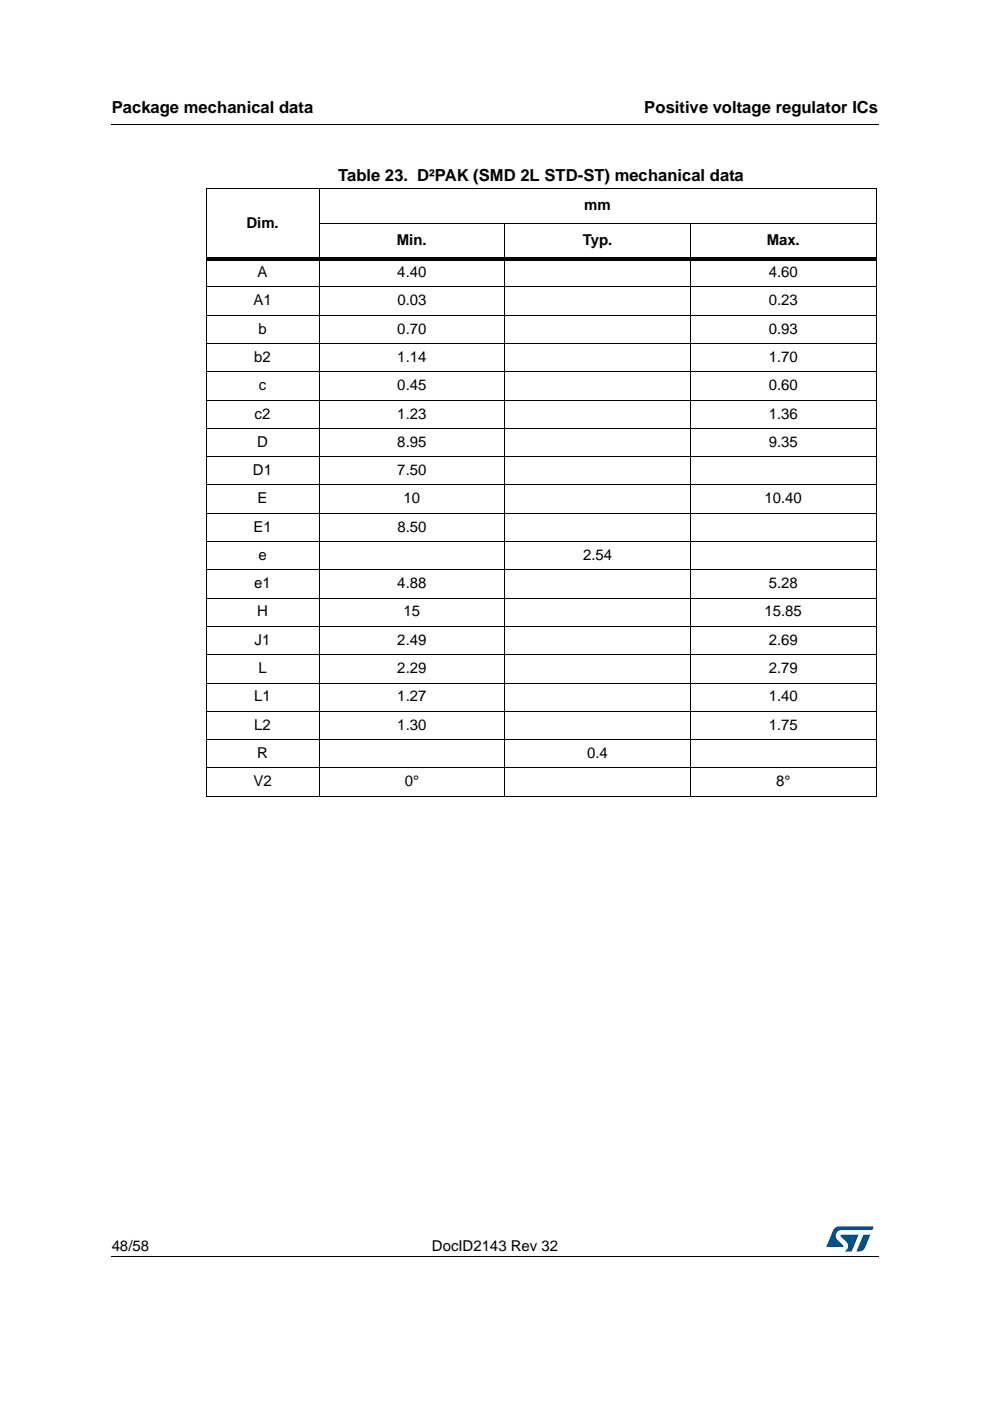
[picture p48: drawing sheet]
<svg xmlns="http://www.w3.org/2000/svg" width="210mm" height="297mm" viewBox="0 0 210 297" stroke-linecap="round" stroke-linejoin="round" font-family="sans-serif">
<defs><g id="words">
<g font-size="3.5">
<text x="23.7" y="23.9">Package mechanical data</text>
<text x="136.6" y="23.9">Positive voltage regulator ICs</text>
<text x="71.7" y="38.5">Table 23. D²PAK (SMD 2L STD-ST) mechanical data</text>
</g>
<g font-size="3.2">
<text x="123.9" y="44.6">mm</text>
<text x="52.2" y="48.3">Dim.</text>
<text x="84.2" y="52">Min.</text>
<text x="123.6" y="52">Typ.</text>
<text x="162.6" y="52">Max.</text>
<text x="54.6" y="58.7">A</text>
<text x="84.2" y="58.7">4.40</text>
<text x="163" y="58.7">4.60</text>
<text x="53.7" y="64.7">A1</text>
<text x="84.3" y="64.7">0.03</text>
<text x="163" y="64.7">0.23</text>
<text x="54.8" y="70.7">b</text>
<text x="84.2" y="70.7">0.70</text>
<text x="163" y="70.7">0.93</text>
<text x="53.9" y="76.7">b2</text>
<text x="84.2" y="76.7">1.14</text>
<text x="163" y="76.7">1.70</text>
<text x="54.9" y="82.7">c</text>
<text x="84.2" y="82.7">0.45</text>
<text x="163" y="82.7">0.60</text>
<text x="54" y="88.7">c2</text>
<text x="84.2" y="88.7">1.23</text>
<text x="163" y="88.7">1.36</text>
<text x="54.5" y="94.7">D</text>
<text x="84.2" y="94.7">8.95</text>
<text x="163" y="94.7">9.35</text>
<text x="53.6" y="100.7">D1</text>
<text x="84.2" y="100.7">7.50</text>
<text x="54.6" y="106.7">E</text>
<text x="85.6" y="106.7">10</text>
<text x="162.1" y="106.7">10.40</text>
<text x="53.7" y="112.7">E1</text>
<text x="84.3" y="112.7">8.50</text>
<text x="54.8" y="118.7">e</text>
<text x="123.6" y="118.7">2.54</text>
<text x="53.9" y="124.7">e1</text>
<text x="84.2" y="124.7">4.88</text>
<text x="163" y="124.7">5.28</text>
<text x="54.5" y="130.7">H</text>
<text x="85.6" y="130.7">15</text>
<text x="162.1" y="130.7">15.85</text>
<text x="54" y="136.7">J1</text>
<text x="84.2" y="136.7">2.49</text>
<text x="163" y="136.7">2.69</text>
<text x="54.8" y="142.7">L</text>
<text x="84.2" y="142.7">2.29</text>
<text x="163" y="142.7">2.79</text>
<text x="53.9" y="148.7">L1</text>
<text x="84.2" y="148.7">1.27</text>
<text x="163" y="148.7">1.40</text>
<text x="53.9" y="154.7">L2</text>
<text x="84.2" y="154.7">1.30</text>
<text x="163" y="154.7">1.75</text>
<text x="54.5" y="160.7">R</text>
<text x="124.5" y="160.7">0.4</text>
<text x="53.7" y="166.7">V2</text>
<text x="85.8" y="166.7">0°</text>
<text x="164.6" y="166.7">8°</text>
<text x="23.7" y="265.1">48/58</text>
<text x="91.6" y="265.1">DocID2143 Rev 32</text>
</g>
</g></defs>
<path d="M23.6 26.2l.1 .2zM23.6 266.3l.1 .1z" fill="#000"/>
<path d="M23.7 26.3h162.6M23.7 266.4h162.6" fill="none" stroke="#000" stroke-width=".21"/>
<path d="M175.2 260h10v5.3h-10z" fill="#fff"/>
<g fill="#005189">
<path d="M176.9 260.5l1-.5 7.3 .1-.3 .7h-6.4a1.31 1.31 0 0 0-1.3 1.1 1.31 1.31 0 0 0 .8 1.4l.7 .7 .1 .3-3.6 .1z"/>
<path d="M183.1 261.8h1.4l-.6 1.6a2.16 2.16 0 0 1-1.3 1.9l-1-.1z"/>
<path d="M178.3 261.8l3.7 .1-1.4 3.3-1.5 .1a1.43 1.43 0 0 0 .6-1.7l-1.4-1.4z"/>
</g>
<g fill="none" stroke="#000" stroke-width=".21">
<path d="M67.6 40v128.9M43.6 40h142.2M43.7 40.1v128.6M67.6 47.5h118.2M107 47.4v121.5M146.4 47.4v121.5M185.8 40.1v128.6M43.6 60.8h142.2M43.6 66.8h142.2M43.6 72.9h142.2M43.6 78.8h142.2M43.6 84.8h142.2"/>
<path d="M43.6 90.8h142.2M43.6 96.8h142.2M43.6 102.8h142.2M43.6 108.8h142.2M43.6 114.8h142.2M43.6 120.8h142.2M43.6 126.8h142.2M43.6 132.8h142.2M43.6 138.8h142.2M43.6 144.8h142.2M43.6 150.8h142.2M43.6 156.8h142.2"/>
<path d="M43.6 162.8h142.2M43.6 168.8h142.2"/>
</g>
<path d="M43.6 54.5h142.2v.7h-142.2z" fill="#000"/>
<use href="#words"/>
</svg>
